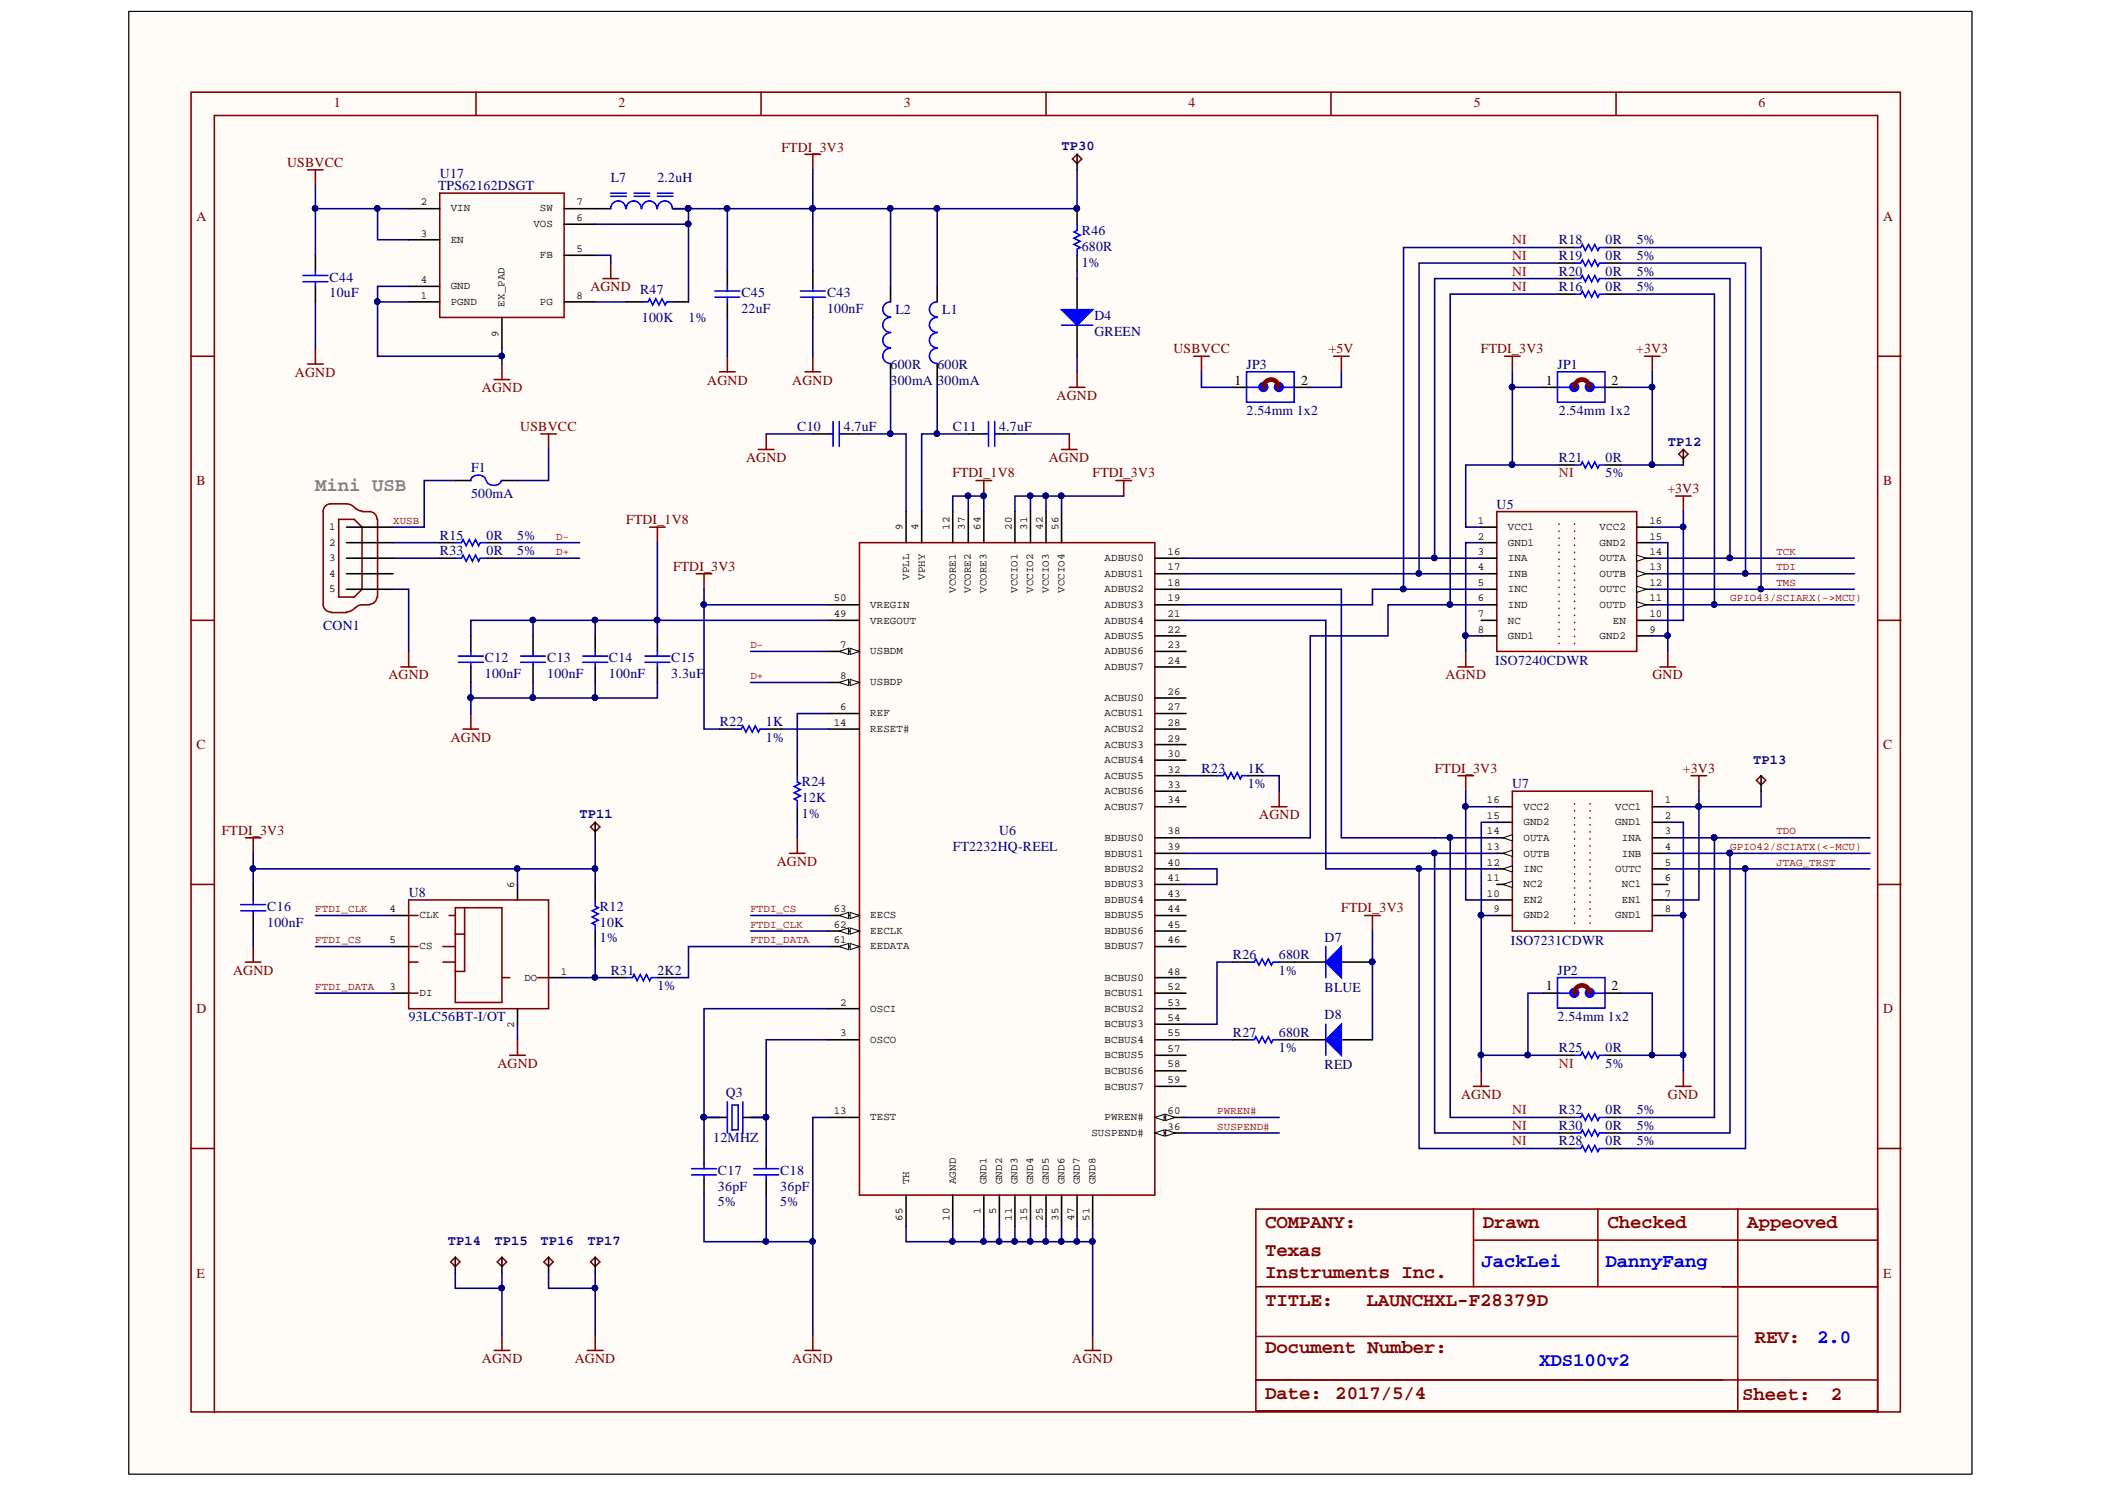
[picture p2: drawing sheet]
<svg xmlns="http://www.w3.org/2000/svg" width="297mm" height="210mm" viewBox="0 0 297 210" stroke-linecap="round" stroke-linejoin="round" font-family="sans-serif">
<defs><g id="words">
<text font-size="2.7" fill="#808080" x="44.5" y="69.2">Mini USB</text>
<g font-size="2.7" fill="#800000">
<text x="178.5" y="173.2">COMPANY:</text>
<text x="209.2" y="173.2">Drawn</text>
<text x="226.8" y="173.2">Checked</text>
<text x="246.5" y="173.2">Appeoved</text>
<text x="178.5" y="177.2">Texas</text>
<text x="178.5" y="184.2">TITLE:</text>
<text x="178.5" y="180.2">Instruments Inc.</text>
<text x="192.8" y="184.2">LAUNCHXL-F28379D</text>
<text x="178.5" y="190.8">Document Number:</text>
<text x="247.6" y="189.4">REV:</text>
<text x="178.5" y="197.4">Date: 2017/5/4</text>
<text x="245.9" y="197.6">Sheet:</text>
<text x="258.4" y="197.6">2</text>
</g>
<g font-size="2.7" fill="#00f">
<text x="209.1" y="178.7">JackLei</text>
<text x="226.6" y="178.7">DannyFang</text>
<text x="256.4" y="189.4">2.0</text>
<text x="217.2" y="192.7">XDS100v2</text>
</g>
<g font-size="1.9" fill="#800000">
<text x="47.1" y="15">1</text>
<text x="87.3" y="15">2</text>
<text x="127.5" y="15">3</text>
<text x="167.7" y="15">4</text>
<text x="208" y="15">5</text>
<text x="248.1" y="15">6</text>
<text x="40.5" y="23.6">USBVCC</text>
<text x="110.3" y="21.4">FTDI_3V3</text>
<text x="27.7" y="31.2">A</text>
<text x="265.7" y="31.2">A</text>
<text x="83.3" y="41.1">AGND R47</text>
<text x="41.6" y="53.1">AGND</text>
<text x="165.6" y="49.8">USBVCC</text>
<text x="187.5" y="49.8">+5V</text>
<text x="209" y="49.8">FTDI_3V3</text>
<text x="230.9" y="49.8">+3V3</text>
<text x="68" y="55.3">AGND</text>
<text x="99.8" y="54.2">AGND</text>
<text x="111.8" y="54.2">AGND</text>
<text x="149.1" y="56.4">AGND</text>
<text x="73.4" y="60.7">USBVCC</text>
<text x="105.3" y="65.1">AGND</text>
<text x="148" y="65.1">AGND</text>
<text x="27.7" y="68.4">B</text>
<text x="134.4" y="67.3">FTDI_1V8</text>
<text x="154.2" y="67.3">FTDI_3V3</text>
<text x="235.3" y="69.5">+3V3</text>
<text x="265.7" y="68.4">B</text>
<text x="88.4" y="73.9">FTDI_1V8</text>
<text x="95" y="80.5">FTDI_3V3</text>
<text x="54.8" y="95.8">AGND</text>
<text x="204" y="95.8">AGND</text>
<text x="233.2" y="95.8">GND</text>
<text x="27.7" y="105.7">C</text>
<text x="63.6" y="104.6">AGND</text>
<text x="265.7" y="105.7">C</text>
<text x="202.5" y="109">FTDI_3V3</text>
<text x="237.5" y="109">+3V3</text>
<text x="31.3" y="117.8">FTDI_3V3</text>
<text x="177.7" y="115.6">AGND</text>
<text x="109.6" y="122.2">AGND</text>
<text x="189.3" y="128.7">FTDI_3V3</text>
<text x="32.9" y="137.5">AGND</text>
<text x="27.7" y="143">D</text>
<text x="265.7" y="143">D</text>
<text x="70.2" y="150.7">AGND</text>
<text x="206.2" y="155">AGND</text>
<text x="235.4" y="155">GND</text>
<text x="27.7" y="180.2">E</text>
<text x="265.7" y="180.2">E</text>
<text x="68" y="192.2">AGND</text>
<text x="81.1" y="192.2">AGND</text>
<text x="111.8" y="192.2">AGND</text>
<text x="151.3" y="192.2">AGND</text>
</g>
<g font-size="1.9" fill="#000080">
<text x="149.8" y="21.2">TP30</text>
<text x="61.8" y="26.8">TPS62162DSGT</text>
<text x="62.1" y="25.1">U17</text>
<text x="86.2" y="25.7">L7</text>
<text x="92.8" y="25.7">2.2uH</text>
<text x="152.7" y="35.4">680R</text>
<text x="152.7" y="33.2">R46</text>
<text x="220" y="34.5">R18</text>
<text x="226.6" y="34.5">0R</text>
<text x="231" y="34.5">5%</text>
<text x="46.5" y="41.9">10uF</text>
<text x="46.5" y="39.7">C44</text>
<text x="104.6" y="41.9">C45</text>
<text x="116.7" y="41.9">C43</text>
<text x="152.7" y="37.6">1%</text>
<text x="220" y="38.9">R20</text>
<text x="220" y="36.7">R19</text>
<text x="220" y="41.1">R16</text>
<text x="226.6" y="38.9">0R</text>
<text x="226.6" y="36.7">0R</text>
<text x="226.6" y="41.1">0R</text>
<text x="231" y="38.9">5%</text>
<text x="231" y="36.7">5%</text>
<text x="231" y="41.1">5%</text>
<text x="90.6" y="45.5">100K</text>
<text x="97.2" y="45.5">1%</text>
<text x="104.6" y="44.1">22uF</text>
<text x="116.7" y="44.1">100nF</text>
<text x="126.4" y="44.4">L2</text>
<text x="132.9" y="44.4">L1</text>
<text x="154.4" y="47.4">GREEN</text>
<text x="154.4" y="45.2">D4</text>
<text x="125.7" y="52">600R</text>
<text x="132.3" y="52">600R</text>
<text x="175.9" y="52">JP3</text>
<text x="219.8" y="52">JP1</text>
<text x="125.7" y="54.2">300mA</text>
<text x="132.3" y="54.2">300mA</text>
<text x="175.9" y="58.6">2.54mm 1x2</text>
<text x="220" y="58.6">2.54mm 1x2</text>
<text x="112.5" y="60.7">C10</text>
<text x="119.1" y="60.7">4.7uF</text>
<text x="134.5" y="60.7">C11</text>
<text x="141" y="60.7">4.7uF</text>
<text x="220" y="65.1">R21</text>
<text x="226.6" y="65.1">0R</text>
<text x="235.4" y="62.9">TP12</text>
<text x="66.5" y="70.3">500mA</text>
<text x="66.5" y="66.6">F1</text>
<text x="211.2" y="71.7">U5</text>
<text x="226.6" y="67.3">5%</text>
<text x="62.1" y="76.1">R15</text>
<text x="68.7" y="76.1">0R</text>
<text x="73" y="76.1">5%</text>
<text x="62.1" y="78.3">R33</text>
<text x="68.7" y="78.3">0R</text>
<text x="73" y="78.3">5%</text>
<text x="45.6" y="88.9">CON1</text>
<text x="68.4" y="95.6">100nF</text>
<text x="68.4" y="93.5">C12</text>
<text x="77.2" y="95.6">100nF</text>
<text x="77.2" y="93.5">C13</text>
<text x="85.9" y="95.6">100nF</text>
<text x="85.9" y="93.5">C14</text>
<text x="94.7" y="95.6">3.3uF</text>
<text x="94.7" y="93.5">C15</text>
<text x="211" y="93.9">ISO7240CDWR</text>
<text x="101.6" y="102.4">R22</text>
<text x="108.1" y="102.4">1K</text>
<text x="108.1" y="104.6">1%</text>
<text x="247.4" y="107.7">TP13</text>
<text x="113.2" y="113.1">12K</text>
<text x="113.2" y="110.9">R24</text>
<text x="169.6" y="109">R23</text>
<text x="176.1" y="109">1K</text>
<text x="176.1" y="111.2">1%</text>
<text x="213.4" y="111.2">U7</text>
<text x="81.8" y="115.4">TP11</text>
<text x="113.2" y="115.3">1%</text>
<text x="134.5" y="120">FT2232HQ-REEL</text>
<text x="141" y="117.8">U6</text>
<text x="37.7" y="130.7">100nF</text>
<text x="37.7" y="128.5">C16</text>
<text x="57.7" y="126.5">U8</text>
<text x="84.7" y="130.7">10K</text>
<text x="84.7" y="128.5">R12</text>
<text x="84.7" y="132.9">1%</text>
<text x="86.2" y="137.5">R31</text>
<text x="92.8" y="137.5">2K2</text>
<text x="174" y="135.3">R26</text>
<text x="180.5" y="135.3">680R</text>
<text x="180.5" y="137.5">1%</text>
<text x="186.9" y="132.9">D7</text>
<text x="213.2" y="133.3">ISO7231CDWR</text>
<text x="219.8" y="137.5">JP2</text>
<text x="92.8" y="139.7">1%</text>
<text x="186.9" y="139.9">BLUE</text>
<text x="186.9" y="143.8">D8</text>
<text x="57.7" y="144.1">93LC56BT-I/OT</text>
<text x="174" y="146.3">R27</text>
<text x="180.5" y="146.3">680R</text>
<text x="180.5" y="148.5">1%</text>
<text x="219.8" y="144.1">2.54mm 1x2</text>
<text x="220" y="148.5">R25</text>
<text x="226.6" y="148.5">0R</text>
<text x="102.4" y="154.8">Q3</text>
<text x="186.9" y="150.8">RED</text>
<text x="226.6" y="150.7">5%</text>
<text x="100.6" y="161.1">12MHZ</text>
<text x="220" y="161.6">R28</text>
<text x="220" y="159.4">R30</text>
<text x="220" y="157.2">R32</text>
<text x="226.6" y="161.6">0R</text>
<text x="226.6" y="159.4">0R</text>
<text x="226.6" y="157.2">0R</text>
<text x="231" y="161.6">5%</text>
<text x="231" y="159.4">5%</text>
<text x="231" y="157.2">5%</text>
<text x="101.3" y="168">36pF</text>
<text x="101.3" y="165.8">C17</text>
<text x="110.1" y="168">36pF</text>
<text x="110.1" y="165.8">C18</text>
<text x="101.3" y="170.1">5%</text>
<text x="110.1" y="170.1">5%</text>
<text x="63.2" y="175.7">TP14</text>
<text x="69.8" y="175.7">TP15</text>
<text x="76.3" y="175.7">TP16</text>
<text x="82.9" y="175.7">TP17</text>
</g>
<g font-size="1.9" fill="#f00">
<text x="213.4" y="34.5">NI</text>
<text x="213.4" y="38.9">NI</text>
<text x="213.4" y="36.7">NI</text>
<text x="213.4" y="41.1">NI</text>
<text x="220" y="67.3">NI</text>
<text x="220" y="150.7">NI</text>
<text x="213.4" y="161.6">NI</text>
<text x="213.4" y="159.4">NI</text>
<text x="213.4" y="157.2">NI</text>
</g>
<g font-size="1.9">
<text x="174.2" y="54.2">1</text>
<text x="183.6" y="54.2">2</text>
<text x="218.1" y="54.2">1</text>
<text x="227.4" y="54.2">2</text>
<text x="218.1" y="139.7">1</text>
<text x="227.4" y="139.7">2</text>
</g>
<g font-size="1.5">
<text x="59.4" y="29">2</text>
<text x="63.6" y="29.8">VIN</text>
<text x="76.2" y="29.8">SW</text>
<text x="81.4" y="29">7</text>
<text x="59.4" y="33.4">3</text>
<text x="63.6" y="34.2">EN</text>
<text x="75.3" y="32">VOS</text>
<text x="81.4" y="35.6">5</text>
<text x="81.4" y="31.2">6</text>
<text x="59.4" y="40">4</text>
<text x="63.6" y="40.8">GND</text>
<text x="76.2" y="36.4">FB</text>
<text x="59.4" y="42.2">1</text>
<text x="63.6" y="43">PGND</text>
<text x="70.4" y="47.5" transform="rotate(-90 70.4 47.5)">9</text>
<text x="71.2" y="43.3" transform="rotate(-90 71.2 43.3)">EX_PAD</text>
<text x="76.2" y="43">PG</text>
<text x="81.4" y="42.2">8</text>
<text x="46.4" y="74.8">1</text>
<text x="46.4" y="77">2</text>
<text x="127.4" y="74.8" transform="rotate(-90 127.4 74.8)">9</text>
<text x="129.6" y="74.8" transform="rotate(-90 129.6 74.8)">4</text>
<text x="134" y="74.8" transform="rotate(-90 134 74.8)">12</text>
<text x="136.2" y="74.8" transform="rotate(-90 136.2 74.8)">37</text>
<text x="138.4" y="74.8" transform="rotate(-90 138.4 74.8)">64</text>
<text x="142.8" y="74.8" transform="rotate(-90 142.8 74.8)">20</text>
<text x="145" y="74.8" transform="rotate(-90 145 74.8)">31</text>
<text x="147.2" y="74.8" transform="rotate(-90 147.2 74.8)">42</text>
<text x="149.4" y="74.8" transform="rotate(-90 149.4 74.8)">56</text>
<text x="208.6" y="73.9">1</text>
<text x="208.6" y="76.1">2</text>
<text x="212.8" y="74.8">VCC1</text>
<text x="212.8" y="77">GND1</text>
<text x="225.7" y="74.8">VCC2</text>
<text x="225.7" y="77">GND2</text>
<text x="232.7" y="73.9">16</text>
<text x="232.7" y="76.1">15</text>
<text x="46.4" y="79.2">3</text>
<text x="46.4" y="81.4">4</text>
<text x="46.4" y="83.6">5</text>
<text x="128.3" y="81.8" transform="rotate(-90 128.3 81.8)">VPLL</text>
<text x="130.5" y="81.8" transform="rotate(-90 130.5 81.8)">VPHY</text>
<text x="134.9" y="83.6" transform="rotate(-90 134.9 83.6)">VCORE1</text>
<text x="137" y="83.6" transform="rotate(-90 137 83.6)">VCORE2</text>
<text x="139.2" y="83.6" transform="rotate(-90 139.2 83.6)">VCORE3</text>
<text x="143.6" y="83.6" transform="rotate(-90 143.6 83.6)">VCCIO1</text>
<text x="145.8" y="83.6" transform="rotate(-90 145.8 83.6)">VCCIO2</text>
<text x="148" y="83.6" transform="rotate(-90 148 83.6)">VCCIO3</text>
<text x="150.2" y="83.6" transform="rotate(-90 150.2 83.6)">VCCIO4</text>
<text x="155.9" y="83.6">ADBUS2</text>
<text x="155.9" y="81.4">ADBUS1</text>
<text x="155.9" y="79.2">ADBUS0</text>
<text x="164.7" y="82.6">18</text>
<text x="164.7" y="80.4">17</text>
<text x="164.7" y="78.2">16</text>
<text x="208.6" y="78.2">3</text>
<text x="208.6" y="80.4">4</text>
<text x="208.6" y="82.6">5</text>
<text x="212.8" y="79.2">INA</text>
<text x="212.8" y="81.4">INB</text>
<text x="212.8" y="83.6">INC</text>
<text x="225.7" y="79.2">OUTA</text>
<text x="225.7" y="81.4">OUTB</text>
<text x="225.7" y="83.6">OUTC</text>
<text x="232.7" y="78.2">14</text>
<text x="232.7" y="80.4">13</text>
<text x="232.7" y="82.6">12</text>
<text x="117.6" y="84.8">50</text>
<text x="117.6" y="87">49</text>
<text x="122.8" y="85.8">VREGIN</text>
<text x="122.8" y="88">VREGOUT</text>
<text x="155.9" y="88">ADBUS4</text>
<text x="155.9" y="85.8">ADBUS3</text>
<text x="164.7" y="89.2">22</text>
<text x="164.7" y="87">21</text>
<text x="164.7" y="84.8">19</text>
<text x="208.6" y="89.2">8</text>
<text x="208.6" y="84.8">6</text>
<text x="208.6" y="87">7</text>
<text x="212.8" y="85.8">IND</text>
<text x="212.8" y="88">NC</text>
<text x="225.7" y="85.8">OUTD</text>
<text x="227.6" y="88">EN</text>
<text x="232.7" y="89.2">9</text>
<text x="232.7" y="87">10</text>
<text x="232.7" y="84.8">11</text>
<text x="118.6" y="91.4">7</text>
<text x="118.6" y="95.8">8</text>
<text x="122.8" y="92.3">USBDM</text>
<text x="155.9" y="94.5">ADBUS7</text>
<text x="155.9" y="92.3">ADBUS6</text>
<text x="155.9" y="90.1">ADBUS5</text>
<text x="164.7" y="93.6">24</text>
<text x="164.7" y="91.4">23</text>
<text x="212.8" y="90.1">GND1</text>
<text x="225.7" y="90.1">GND2</text>
<text x="118.6" y="100.2">6</text>
<text x="122.8" y="96.7">USBDP</text>
<text x="122.8" y="101.1">REF</text>
<text x="155.9" y="101.1">ACBUS1</text>
<text x="155.9" y="98.9">ACBUS0</text>
<text x="164.7" y="100.2">27</text>
<text x="164.7" y="98">26</text>
<text x="117.6" y="102.4">14</text>
<text x="122.8" y="103.3">RESET#</text>
<text x="155.9" y="105.4">ACBUS3</text>
<text x="155.9" y="103.3">ACBUS2</text>
<text x="155.9" y="107.6">ACBUS4</text>
<text x="164.7" y="104.6">29</text>
<text x="164.7" y="102.4">28</text>
<text x="164.7" y="106.8">30</text>
<text x="155.9" y="109.8">ACBUS5</text>
<text x="155.9" y="112">ACBUS6</text>
<text x="164.7" y="109">32</text>
<text x="164.7" y="111.1">33</text>
<text x="164.7" y="113.3">34</text>
<text x="209.8" y="113.3">16</text>
<text x="234.9" y="113.3">1</text>
<text x="155.9" y="118.6">BDBUS0</text>
<text x="155.9" y="114.2">ACBUS7</text>
<text x="164.7" y="119.9">39</text>
<text x="164.7" y="117.7">38</text>
<text x="209.8" y="115.5">15</text>
<text x="209.8" y="117.7">14</text>
<text x="209.8" y="119.9">13</text>
<text x="215" y="114.2">VCC2</text>
<text x="215" y="116.4">GND2</text>
<text x="215" y="118.6">OUTA</text>
<text x="227.9" y="114.2">VCC1</text>
<text x="227.9" y="116.4">GND1</text>
<text x="228.9" y="118.6">INA</text>
<text x="234.9" y="115.5">2</text>
<text x="234.9" y="117.7">3</text>
<text x="234.9" y="119.9">4</text>
<text x="72.6" y="125.2" transform="rotate(-90 72.6 125.2)">6</text>
<text x="155.9" y="125.1">BDBUS3</text>
<text x="155.9" y="122.9">BDBUS2</text>
<text x="155.9" y="120.8">BDBUS1</text>
<text x="164.7" y="124.3">41</text>
<text x="164.7" y="122.1">40</text>
<text x="209.8" y="122.1">12</text>
<text x="209.8" y="124.3">11</text>
<text x="215" y="120.8">OUTB</text>
<text x="215" y="122.9">INC</text>
<text x="215" y="125.1">NC2</text>
<text x="227.9" y="122.9">OUTC</text>
<text x="228.9" y="120.8">INB</text>
<text x="228.9" y="125.1">NC1</text>
<text x="234.9" y="122.1">5</text>
<text x="234.9" y="124.3">6</text>
<text x="55" y="128.7">4</text>
<text x="59.2" y="129.5">CLK</text>
<text x="117.6" y="128.7">63</text>
<text x="117.6" y="130.9">62</text>
<text x="122.8" y="129.5">EECS</text>
<text x="122.8" y="131.7">EECLK</text>
<text x="155.9" y="131.7">BDBUS6</text>
<text x="155.9" y="129.5">BDBUS5</text>
<text x="155.9" y="127.3">BDBUS4</text>
<text x="164.7" y="130.9">45</text>
<text x="164.7" y="128.7">44</text>
<text x="164.7" y="126.5">43</text>
<text x="209.8" y="126.5">10</text>
<text x="210.8" y="128.7">9</text>
<text x="215" y="129.5">GND2</text>
<text x="215" y="127.3">EN2</text>
<text x="227.9" y="129.5">GND1</text>
<text x="228.9" y="127.3">EN1</text>
<text x="234.9" y="128.7">8</text>
<text x="234.9" y="126.5">7</text>
<text x="55" y="133.1">5</text>
<text x="59.2" y="133.9">CS</text>
<text x="79.2" y="137.5">1</text>
<text x="117.6" y="133.1">61</text>
<text x="122.8" y="133.9">EEDATA</text>
<text x="155.9" y="133.9">BDBUS7</text>
<text x="164.7" y="137.5">48</text>
<text x="164.7" y="133.1">46</text>
<text x="55" y="139.7">3</text>
<text x="59.2" y="140.5">DI</text>
<text x="74" y="138.3">DO</text>
<text x="118.6" y="141.9">2</text>
<text x="122.8" y="142.7">OSCI</text>
<text x="155.9" y="142.7">BCBUS2</text>
<text x="155.9" y="140.5">BCBUS1</text>
<text x="155.9" y="138.3">BCBUS0</text>
<text x="164.7" y="144">54</text>
<text x="164.7" y="141.9">53</text>
<text x="164.7" y="139.7">52</text>
<text x="72.6" y="145" transform="rotate(-90 72.6 145)">2</text>
<text x="118.6" y="146.2">3</text>
<text x="122.8" y="147.1">OSCO</text>
<text x="155.9" y="144.9">BCBUS3</text>
<text x="155.9" y="147.1">BCBUS4</text>
<text x="155.9" y="149.3">BCBUS5</text>
<text x="164.7" y="146.2">55</text>
<text x="164.7" y="148.4">57</text>
<text x="155.9" y="151.5">BCBUS6</text>
<text x="155.9" y="153.7">BCBUS7</text>
<text x="164.7" y="150.6">58</text>
<text x="164.7" y="152.8">59</text>
<text x="117.6" y="157.2">13</text>
<text x="122.8" y="158">TEST</text>
<text x="154" y="160.2">SUSPEND#</text>
<text x="155.9" y="158">PWREN#</text>
<text x="164.7" y="157.2">60</text>
<text x="164.7" y="159.4">36</text>
<text x="128.3" y="167" transform="rotate(-90 128.3 167)">TH</text>
<text x="134.9" y="167" transform="rotate(-90 134.9 167)">AGND</text>
<text x="139.2" y="167" transform="rotate(-90 139.2 167)">GND1</text>
<text x="141.4" y="167" transform="rotate(-90 141.4 167)">GND2</text>
<text x="143.6" y="167" transform="rotate(-90 143.6 167)">GND3</text>
<text x="145.8" y="167" transform="rotate(-90 145.8 167)">GND4</text>
<text x="148" y="167" transform="rotate(-90 148 167)">GND5</text>
<text x="150.2" y="167" transform="rotate(-90 150.2 167)">GND6</text>
<text x="152.4" y="167" transform="rotate(-90 152.4 167)">GND7</text>
<text x="154.6" y="167" transform="rotate(-90 154.6 167)">GND8</text>
<text x="127.4" y="172.2" transform="rotate(-90 127.4 172.2)">65</text>
<text x="134" y="172.2" transform="rotate(-90 134 172.2)">10</text>
<text x="138.4" y="171.3" transform="rotate(-90 138.4 171.3)">1</text>
<text x="140.6" y="171.3" transform="rotate(-90 140.6 171.3)">5</text>
<text x="142.8" y="172.2" transform="rotate(-90 142.8 172.2)">11</text>
<text x="145" y="172.2" transform="rotate(-90 145 172.2)">15</text>
<text x="147.2" y="172.2" transform="rotate(-90 147.2 172.2)">25</text>
<text x="149.4" y="172.2" transform="rotate(-90 149.4 172.2)">35</text>
<text x="151.6" y="172.2" transform="rotate(-90 151.6 172.2)">47</text>
<text x="153.8" y="172.2" transform="rotate(-90 153.8 172.2)">51</text>
</g>
<g font-size="1.5" fill="#800000">
<text x="55.5" y="73.9">XUSB</text>
<text x="78.5" y="76.1">D-</text>
<text x="78.5" y="78.2">D+</text>
<text x="250.7" y="78.2">TCK</text>
<text x="250.7" y="80.4">TDI</text>
<text x="250.7" y="82.6">TMS</text>
<text x="244.2" y="84.8">GPIO43/SCIARX(-&gt;MCU)</text>
<text x="105.9" y="91.4">D-</text>
<text x="105.9" y="95.8">D+</text>
<text x="244.2" y="119.9">GPIO42/SCIATX(&lt;-MCU)</text>
<text x="250.7" y="117.7">TDO</text>
<text x="250.7" y="122.1">JTAG_TRST</text>
<text x="44.5" y="128.7">FTDI_CLK</text>
<text x="105.9" y="128.7">FTDI_CS</text>
<text x="105.9" y="130.9">FTDI_CLK</text>
<text x="44.5" y="133.1">FTDI_CS</text>
<text x="105.9" y="133.1">FTDI_DATA</text>
<text x="44.5" y="139.7">FTDI_DATA</text>
<text x="171.8" y="157.2">PWREN#</text>
<text x="171.8" y="159.4">SUSPEND#</text>
</g>
</g></defs>
<path d="M18.2 1.6h260.1v206.3h-260.1z" fill="#fffcf8" stroke="#000" stroke-width=".14"/>
<g fill="none" stroke="#800000" stroke-width=".22">
<path d="M27 13h241.2v186.2h-241.2zM67.2 13v3.3M107.4 13v3.3M147.6 13v3.3M187.8 13v3.3M228 13v3.3M27 50.3h3.2M265 50.3h3.2M121.3 76.6h41.7v92h-41.7zM27 87.5h3.2M265 87.5h3.2M27 124.8h3.2"/>
<path d="M57.7 127h19.7v15.3h-19.7zM57.7 135.7h1.3M57.7 129.1h1.3M57.7 133.5h1.3M62.5 135.7h1.7M62.5 133.5h1.7M63.4 129.1h.8M64.2 128h6.6v13.4h-6.6zM64.2 131.8h1.4M65.6 128v9h-1.4M70.8 137.9h1.1M75.9 137.9h1.5"/>
<path d="M265 124.8h3.2M57.7 140.1h1.3M27 162h3.2M207.9 170.6v10.9M207.9 174.9h57.1M225.5 170.6v10.9M245.2 170.6v10.9M265 162h3.2M265 170.6h-87.8v28.4h87.8M30.2 199.3v-183h234.8v183M177.2 194.7h87.8M177.2 181.5h87.8"/>
<path d="M245.2 194.4v4.4"/>
</g>
<path d="M116.9 85.3h4.4M116.9 91.9h4.4M35.7 124.8v2.2M35.7 129.1v2.2M55.5 129.1h2.2M55.5 133.5h2.2M73 124.8v2.2M77.4 137.9h2.2M86.2 137.9h2.2M92.8 137.9h2.2M55.5 140.1h2.2M73 142.3v2.2" fill="none" stroke="#000" stroke-width=".22"/>
<path d="M34 127.6h3.5M34 128.5h3.5M35.7 127v.6M35.7 128.5v.6M88.4 137.9h.9l.2-.4 .4 .8 .5-.8 .4 .8 .4-.8 .5 .8 .2-.4h.9" fill="none" stroke="#00f" stroke-width=".22"/>
<path d="M120 91.5l1.3 .4-1.3 .4z" fill="#fffcf8"/>
<path d="M120 91.5l1.3 .4-1.3 .4z" fill="none" stroke="#000" stroke-width=".14"/>
<path d="M118.4 91.9l1.3-.4v.8z" fill="#fffcf8"/>
<path d="M118.4 91.9l1.3-.4v.8z" fill="none" stroke="#000" stroke-width=".14"/>
<path d="M116.9 96.3h4.4" fill="none" stroke="#000" stroke-width=".22"/>
<path d="M120 95.8l1.3 .5-1.3 .4z" fill="#fffcf8"/>
<path d="M120 95.8l1.3 .5-1.3 .4z" fill="none" stroke="#000" stroke-width=".14"/>
<path d="M118.4 96.3l1.3-.5v.9z" fill="#fffcf8"/>
<path d="M118.4 96.3l1.3-.5v.9z" fill="none" stroke="#000" stroke-width=".14"/>
<path d="M116.9 100.7h4.4M116.9 102.8h4.4M116.9 129.1h4.4M116.9 142.3h4.4M116.9 146.7h4.4" fill="none" stroke="#000" stroke-width=".22"/>
<path d="M120 128.7l1.3 .4-1.3 .5z" fill="#fffcf8"/>
<path d="M120 128.7l1.3 .4-1.3 .5z" fill="none" stroke="#000" stroke-width=".14"/>
<path d="M118.4 129.1l1.3-.4v.9z" fill="#fffcf8"/>
<path d="M118.4 129.1l1.3-.4v.9z" fill="none" stroke="#000" stroke-width=".14"/>
<path d="M116.9 131.3h4.4" fill="none" stroke="#000" stroke-width=".22"/>
<path d="M120 130.9l1.3 .4-1.3 .5z" fill="#fffcf8"/>
<path d="M120 130.9l1.3 .4-1.3 .5z" fill="none" stroke="#000" stroke-width=".14"/>
<path d="M118.4 131.3l1.3-.4v.9z" fill="#fffcf8"/>
<path d="M118.4 131.3l1.3-.4v.9z" fill="none" stroke="#000" stroke-width=".14"/>
<path d="M116.9 133.5h4.4" fill="none" stroke="#000" stroke-width=".22"/>
<path d="M120 133.1l1.3 .4-1.3 .5z" fill="#fffcf8"/>
<path d="M120 133.1l1.3 .4-1.3 .5z" fill="none" stroke="#000" stroke-width=".14"/>
<path d="M118.4 133.5l1.3-.4v.9z" fill="#fffcf8"/>
<path d="M118.4 133.5l1.3-.4v.9z" fill="none" stroke="#000" stroke-width=".14"/>
<path d="M116.9 157.6h4.4M163 157.6h4.3M134.4 168.6v4.4M138.8 168.6v4.4M141 168.6v4.4M143.2 168.6v4.4M145.4 168.6v4.4" fill="none" stroke="#000" stroke-width=".22"/>
<path d="M163 157.6l1.3-.4v.9z" fill="#fffcf8"/>
<path d="M163 157.6l1.3-.4v.9z" fill="none" stroke="#000" stroke-width=".14"/>
<path d="M164.5 157.2l1.3 .4-1.3 .5z" fill="#fffcf8"/>
<path d="M164.5 157.2l1.3 .4-1.3 .5z" fill="none" stroke="#000" stroke-width=".14"/>
<path d="M163 159.8h4.3" fill="none" stroke="#000" stroke-width=".22"/>
<path d="M163 159.8l1.3-.4v.9z" fill="#fffcf8"/>
<path d="M163 159.8l1.3-.4v.9z" fill="none" stroke="#000" stroke-width=".14"/>
<path d="M164.5 159.4l1.3 .4-1.3 .5z" fill="#fffcf8"/>
<path d="M164.5 159.4l1.3 .4-1.3 .5z" fill="none" stroke="#000" stroke-width=".14"/>
<g fill="none" stroke="#000" stroke-width=".22">
<path d="M127.9 72.2v4.4M130.1 72.2v4.4M134.4 72.2v4.4M136.6 72.2v4.4M138.8 72.2v4.4M143.2 72.2v4.4M145.4 72.2v4.4M147.6 72.2v4.4M149.8 72.2v4.4M163 78.7h4.3M66.4 89.7v2.2M66.4 94.1v2.2"/>
<path d="M75.2 89.7v2.2M75.2 94.1v2.2M84 89.7v2.2M84 94.1v2.2M116.9 87.5h4.4M163 98.5h4.3M163 94.1h4.3M163 91.9h4.3M163 89.7h4.3M163 87.5h4.3M163 85.3h4.3M163 83.1h4.3"/>
<path d="M163 80.9h4.3M101.5 102.8h2.2M108.1 102.8h2.2M112.5 107.2v2.2M112.5 113.8v2.2M163 118.2h4.3M163 105h4.3M163 102.8h4.3M163 100.7h4.3M163 107.2h4.3M163 109.4h4.3M163 111.6h4.3"/>
<path d="M163 113.8h4.3M211.2 118.2h2.2M211.2 113.8h2.2M211.2 116h2.2M233.2 118.2h2.1M233.2 113.8h2.1M233.2 116h2.1M163 137.9h4.3M163 133.5h4.3M163 131.3h4.3M163 129.1h4.3M163 127h4.3"/>
<path d="M163 124.8h4.3M163 122.6h4.3M163 120.4h4.3M211.2 129.1h2.2M211.2 127h2.2M233.2 129.1h2.1M233.2 127h2.1M233.2 124.8h2.1M233.2 122.6h2.1M233.2 120.4h2.1M163 144.5h4.3M163 142.3h4.3"/>
<path d="M163 140.1h4.3M163 146.7h4.3M163 148.9h4.3M163 151.1h4.3M163 153.2h4.3M127.9 168.6v4.4M147.6 168.6v4.4M149.8 168.6v4.4M152 168.6v4.4M154.2 168.6v4.4"/>
</g>
<g fill="none" stroke="#00f" stroke-width=".22">
<path d="M64.7 92.5h3.5M64.7 93.4h3.5M66.4 91.9v.6M66.4 93.4v.7M73.5 92.5h3.5M73.5 93.4h3.5M75.2 91.9v.6M75.2 93.4v.7M82.2 92.5h3.5M82.2 93.4h3.5M84 91.9v.6M84 93.4v.7"/>
<path d="M103.7 102.8h.9l.2-.4 .5 .9 .4-.9 .4 .9 .5-.9 .4 .9 .2-.5h.9M112.5 109.4v.9l.4 .2-.8 .5 .8 .4-.8 .4 .8 .5-.8 .4 .4 .2v.9"/>
</g>
<path d="M213.4 111.6h19.8v19.7h-19.8z" fill="none" stroke="#800000" stroke-width=".22"/>
<path d="M222.2 130.2v-17.5M224.4 130.2v-17.5" fill="none" stroke="#800000" stroke-width=".22" stroke-dasharray="0 .9"/>
<path d="M212.1 118.2l1.3-.5v.9z" fill="#fffcf8"/>
<path d="M212.1 118.2l1.3-.5v.9z" fill="none" stroke="#000" stroke-width=".14"/>
<path d="M211.2 120.4h2.2" fill="none" stroke="#000" stroke-width=".22"/>
<path d="M212.1 120.4l1.3-.5v.9z" fill="#fffcf8"/>
<path d="M212.1 120.4l1.3-.5v.9z" fill="none" stroke="#000" stroke-width=".14"/>
<path d="M211.2 122.6h2.2" fill="none" stroke="#000" stroke-width=".22"/>
<path d="M212.1 122.6l1.3-.5v.9z" fill="#fffcf8"/>
<path d="M212.1 122.6l1.3-.5v.9z" fill="none" stroke="#000" stroke-width=".14"/>
<path d="M211.2 124.8h2.2" fill="none" stroke="#000" stroke-width=".22"/>
<path d="M212.1 124.8l1.3-.5v.9z" fill="#fffcf8"/>
<path d="M212.1 124.8l1.3-.5v.9z" fill="none" stroke="#000" stroke-width=".14"/>
<path d="M211.2 72.2h19.8v19.7h-19.8z" fill="none" stroke="#800000" stroke-width=".22"/>
<path d="M220 90.8v-17.5M222.2 90.8v-17.5" fill="none" stroke="#800000" stroke-width=".22" stroke-dasharray="0 .9"/>
<g fill="none" stroke="#000" stroke-width=".22">
<path d="M209 74.4h2.2M209 76.6h2.2M209 78.7h2.2M231 74.4h2.2M231 76.6h2.2M231 78.7h2.2M209 89.7h2.2M209 80.9h2.2M209 83.1h2.2M209 85.3h2.2M209 87.5h2.2M231 89.7h2.2"/>
<path d="M231 87.5h2.2"/>
</g>
<path d="M231 78.3l1.3 .4-1.3 .5z" fill="#fffcf8"/>
<path d="M231 78.3l1.3 .4-1.3 .5z" fill="none" stroke="#000" stroke-width=".14"/>
<path d="M231 80.9h2.2" fill="none" stroke="#000" stroke-width=".22"/>
<path d="M231 80.5l1.3 .4-1.3 .5z" fill="#fffcf8"/>
<path d="M231 80.5l1.3 .4-1.3 .5z" fill="none" stroke="#000" stroke-width=".14"/>
<path d="M231 83.1h2.2" fill="none" stroke="#000" stroke-width=".22"/>
<path d="M231 82.7l1.3 .4-1.3 .5z" fill="#fffcf8"/>
<path d="M231 82.7l1.3 .4-1.3 .5z" fill="none" stroke="#000" stroke-width=".14"/>
<path d="M231 85.3h2.2" fill="none" stroke="#000" stroke-width=".22"/>
<path d="M231 84.9l1.3 .4-1.3 .5z" fill="#fffcf8"/>
<path d="M231 84.9l1.3 .4-1.3 .5z" fill="none" stroke="#000" stroke-width=".14"/>
<path d="M169.5 109.4h2.2M176.1 109.4h2.2M182.7 135.7h4.4M189.3 135.7h4.4" fill="none" stroke="#000" stroke-width=".22"/>
<path d="M171.7 109.4h.9l.2-.4 .5 .9 .4-.9 .4 .9 .5-.9 .4 .9 .2-.5h.9" fill="none" stroke="#00f" stroke-width=".22"/>
<circle cx="193.6" cy="135.7" r=".39" fill="#000080" stroke="#000080" stroke-width=".14"/>
<path d="M187.1 135.7l2.2-2.2v4.4z" fill="#00f"/>
<path d="M187.1 135.7l2.2-2.2v4.4zM187.1 133.5v4.4" fill="none" stroke="#00f" stroke-width=".22"/>
<circle cx="193.6" cy="135.7" r=".39" fill="#000080" stroke="#000080" stroke-width=".14"/>
<path d="M182.7 146.7h4.4M189.3 146.7h4.4" fill="none" stroke="#000" stroke-width=".22"/>
<path d="M187.1 146.7l2.2-2.2v4.4z" fill="#00f"/>
<g fill="none" stroke="#00f" stroke-width=".22">
<path d="M222.2 39.3h.9l.2-.4 .4 .8 .5-.8 .4 .8 .4-.8 .5 .8 .2-.4h.9M222.2 37.1h.9l.2-.4 .4 .8 .5-.8 .4 .8 .4-.8 .5 .8 .2-.4h.9M222.2 34.9h.9l.2-.4 .4 .9 .5-.9 .4 .9 .4-.9 .5 .9 .2-.5h.9M112.9 41.1h3.6M112.9 41.9h3.6M114.7 40.4v.7M114.7 41.9v.7M117.6 59.5v3.5M118.4 59.5v3.5M125.7 44.8a1.05 1.05 0 0 0-1.1 1 1.05 1.05 0 0 0 1.1 1.1M125.7 42.6a1.05 1.05 0 0 0-1.1 1 1.05 1.05 0 0 0 1.1 1.1M125.7 49.1a1.06 1.06 0 0 0-1.1 1.1 1.06 1.06 0 0 0 1.1 1.1"/>
<path d="M125.7 46.9a1.06 1.06 0 0 0-1.1 1.1 1.06 1.06 0 0 0 1.1 1.1M132.2 44.8a1.05 1.05 0 0 0-1 1 1.05 1.05 0 0 0 1 1.1M132.2 42.6a1.05 1.05 0 0 0-1 1 1.05 1.05 0 0 0 1 1.1M132.2 49.1a1.06 1.06 0 0 0-1 1.1 1.06 1.06 0 0 0 1 1.1M132.2 46.9a1.06 1.06 0 0 0-1 1.1 1.06 1.06 0 0 0 1 1.1M139.5 59.5v3.5M140.4 59.5v3.5M219.8 52.4h6.7v4.3h-6.7zM220 54.6h1.5M222.2 41.5h.9l.2-.4 .4 .8 .5-.8 .4 .8 .4-.8 .5 .8 .2-.4h.9M225 54.6h1.6M64.2 76.6h.9l.2-.5 .5 .9 .4-.9 .5 .9 .4-.9 .4 .9 .3-.4h.8"/>
<path d="M64.2 78.7h.9l.2-.4 .5 .9 .4-.9 .5 .9 .4-.9 .4 .9 .3-.5h.8M116.9 61.2h.7M118.4 61.2h.7M138.8 61.2h.7M140.4 61.2h.6M222.2 65.6h.9l.2-.4 .4 .8 .5-.8 .4 .8 .4-.8 .5 .8 .2-.4h.9M176.1 135.7h.9l.2-.4 .5 .9 .4-.9 .4 .9 .5-.9 .4 .9 .2-.5h.9M219.8 137.9h6.7v4.3h-6.7zM102.6 155.4v4.4M103.3 155.9h.9v3.5h-.9zM104.8 155.4v4.4M176.1 146.7h.9l.2-.5 .5 .9 .4-.9 .4 .9 .5-.9 .4 .9 .2-.4h.9"/>
<path d="M187.1 146.7l2.2-2.2v4.4zM187.1 144.5v4.4M220 140.1h1.5M222.2 159.8h.9l.2-.4 .4 .9 .5-.9 .4 .9 .4-.9 .5 .9 .2-.5h.9M222.2 157.6h.9l.2-.4 .4 .9 .5-.9 .4 .9 .4-.9 .5 .9 .2-.5h.9M222.2 148.9h.9l.2-.5 .4 .9 .5-.9 .4 .9 .4-.9 .5 .9 .2-.4h.9M225 140.1h1.6M97.6 164.9h3.5M97.6 165.7h3.5M99.3 164.2v.7M99.3 165.7v.7M106.4 164.9h3.5"/>
<path d="M106.4 165.7h3.5M108.1 164.2v.7M108.1 165.7v.7M222.2 162h.9l.2-.4 .4 .8 .5-.8 .4 .8 .4-.8 .5 .8 .2-.4h.9"/>
</g>
<g fill="none" stroke="#000" stroke-width=".22">
<path d="M114.7 38.2v2.2M152 39.3v4.4M220 39.3h2.2M220 37.1h2.2M220 34.9h2.2M226.6 39.3h2.2M226.6 37.1h2.2M226.6 34.9h2.2M114.7 42.6v2.2M125.7 40.4v2.2M125.7 51.4v2.1M132.2 40.4v2.2"/>
<path d="M132.2 51.4v2.1M152 45.9v4.4M217.8 54.6h2.2M220 41.5h2.2M226.6 41.5h2.2M226.6 54.6h2.2M62.1 76.6h2.1M62.1 78.7h2.1M68.6 76.6h2.2M68.6 78.7h2.2M114.7 61.2h2.2M119.1 61.2h2.2"/>
<path d="M136.6 61.2h2.2M141 61.2h2.2M220 65.6h2.2M226.6 65.6h2.2M237.5 63.4v2.2M84 116v2.2M248.5 109.4v2.2M173.9 135.7h2.2M180.5 135.7h2.2M99.3 157.6h3.3M104.8 157.6h3.3M173.9 146.7h2.2"/>
<path d="M180.5 146.7h2.2M217.8 140.1h2.2M220 157.6h2.2M220 159.8h2.2M220 148.9h2.2M226.6 157.6h2.2M226.6 159.8h2.2M226.6 148.9h2.2M226.6 140.1h2.2M64.2 177.3v2.2M70.8 177.3v2.2M77.4 177.3v2.2"/>
<path d="M84 177.3v2.2M99.3 162v2.2M99.3 166.4v2.2M108.1 162v2.2M108.1 166.4v2.2M220 162h2.2M226.6 162h2.2"/>
</g>
<g fill="#000080" stroke="#000080" stroke-width=".14">
<circle cx="99.3" cy="157.6" r=".39"/>
<circle cx="108.1" cy="157.6" r=".39"/>
</g>
<g fill="#00f" stroke="#00f" stroke-width=".22">
<circle cx="222.1" cy="54.6" r=".61"/>
<circle cx="224.3" cy="54.6" r=".61"/>
<circle cx="222.1" cy="140.1" r=".61"/>
<circle cx="224.3" cy="140.1" r=".61"/>
</g>
<path d="M236.9 64.1l.6-.7 .7 .7-.7 .6zM83.3 116.7l.7-.7 .6 .7-.6 .6zM247.8 110.1l.7-.7 .7 .7-.7 .6zM63.6 178l.6-.7 .7 .7-.7 .7zM70.2 178l.6-.7 .7 .7-.7 .7zM76.8 178l.6-.7 .7 .7-.7 .7zM83.3 178l.7-.7 .6 .7-.6 .7z" fill="none" stroke="#800000" stroke-width=".22"/>
<path d="M149.8 43.7h4.4l-2.2 2.2z" fill="#00f"/>
<g fill="none" stroke="#00f" stroke-width=".22">
<path d="M42.8 39.7h3.5M42.8 38.9h3.5M44.5 38.2v.7M44.5 39.7v.7M86.2 27.2h2.2M86.2 27.7h2.2M88.3 29.4a1.05 1.05 0 0 0-1.1-1.1 1.05 1.05 0 0 0-1 1.1M89.5 27.2h2.2M89.5 27.7h2.2M90.5 29.4a1.05 1.05 0 0 0-1.1-1.1 1.05 1.05 0 0 0-1 1.1M92.7 29.4a1.05 1.05 0 0 0-1.1-1.1 1.05 1.05 0 0 0-1 1.1M92.8 27.2h2.2"/>
<path d="M92.8 27.7h2.2M94.9 29.4a1.05 1.05 0 0 0-1.1-1.1 1.05 1.05 0 0 0-1 1.1M152 31.6v.9l-.4 .2 .8 .5-.8 .4 .8 .4-.8 .5 .8 .4-.4 .2v.9M90.6 42.6h.8l.3-.5 .4 .9 .4-.9 .5 .9 .4-.9 .5 .9 .2-.4h.9M100.9 41.1h3.5M100.9 41.9h3.5M102.6 40.4v.7M102.6 41.9v.7M149.8 43.7h4.4l-2.2 2.2zM149.8 45.9h4.4M175.9 52.4h6.7v4.3h-6.7zM176.1 54.6h1.6"/>
<path d="M181.2 54.6h1.5M68.5 67.7a1.1 1.1 0 0 0-1-.7 1.1 1.1 0 0 0-1.1 .8M70.7 67.8a1.15 1.15 0 0 1-1 .7 1.15 1.15 0 0 1-1.1-.7M91 92.5h3.5M91 93.4h3.5M92.8 91.9v.6M92.8 93.4v.7M84 127v.8l.4 .2-.8 .5 .8 .4-.8 .5 .8 .4-.8 .4 .4 .3v.8"/>
</g>
<g fill="none" stroke="#000" stroke-width=".22">
<path d="M44.5 36v2.2M57.7 33.8h4.4M57.7 29.4h4.4M79.6 36h4.4M79.6 29.4h6.6M79.6 31.6h4.4M95 29.4h2.2M102.6 38.2v2.2M152 21.8v2.2M152 29.4v2.2M152 36v2.2M44.5 40.4v2.2"/>
<path d="M57.7 40.4h4.4M57.7 42.6h4.4M70.8 44.8v4.4M79.6 42.6h4.4M88.4 42.6h2.2M95 42.6h2.2M102.6 42.6v2.2M173.9 54.6h2.2M182.7 54.6h2.2M48.9 74.4h6.6M48.9 76.6h6.6M48.9 78.7h6.6"/>
<path d="M64.2 67.8h2.2M70.8 67.8h2.2M48.9 80.9h6.6M48.9 83.1h6.6M92.8 89.7v2.2M92.8 94.1v2.2M84 124.8v2.2M84 131.3v2.2"/>
</g>
<g fill="#000080" stroke="#000080" stroke-width=".14">
<circle cx="151.9" cy="29.4" r=".39"/>
<circle cx="97.1" cy="29.4" r=".39"/>
<circle cx="244.1" cy="120.3" r=".39"/>
<circle cx="44.5" cy="29.4" r=".39"/>
<circle cx="53.2" cy="29.4" r=".39"/>
<circle cx="99.3" cy="85.3" r=".39"/>
<circle cx="149.8" cy="69.9" r=".39"/>
<circle cx="147.6" cy="69.9" r=".39"/>
<circle cx="145.4" cy="69.9" r=".39"/>
<circle cx="73" cy="122.5" r=".39"/>
<circle cx="35.7" cy="122.5" r=".39"/>
<circle cx="83.9" cy="122.5" r=".39"/>
<circle cx="138.8" cy="69.9" r=".39"/>
<circle cx="136.6" cy="69.9" r=".39"/>
<circle cx="53.2" cy="42.5" r=".39"/>
<circle cx="97.1" cy="31.6" r=".39"/>
<circle cx="114.7" cy="29.4" r=".39"/>
<circle cx="102.6" cy="29.4" r=".39"/>
<circle cx="125.6" cy="29.4" r=".39"/>
<circle cx="132.2" cy="29.4" r=".39"/>
<circle cx="125.6" cy="61.2" r=".39"/>
<circle cx="132.2" cy="61.2" r=".39"/>
<circle cx="83.9" cy="137.9" r=".39"/>
<circle cx="99.3" cy="157.6" r=".39"/>
<circle cx="114.7" cy="175.1" r=".39"/>
<circle cx="108.1" cy="175.1" r=".39"/>
<circle cx="70.8" cy="181.7" r=".39"/>
<circle cx="83.9" cy="181.7" r=".39"/>
<circle cx="108.1" cy="157.6" r=".39"/>
<circle cx="154.1" cy="175.1" r=".39"/>
<circle cx="134.4" cy="175.1" r=".39"/>
<circle cx="138.8" cy="175.1" r=".39"/>
<circle cx="141" cy="175.1" r=".39"/>
<circle cx="143.2" cy="175.1" r=".39"/>
<circle cx="145.4" cy="175.1" r=".39"/>
<circle cx="147.6" cy="175.1" r=".39"/>
<circle cx="149.8" cy="175.1" r=".39"/>
<circle cx="151.9" cy="175.1" r=".39"/>
<circle cx="246.3" cy="122.5" r=".39"/>
<circle cx="239.7" cy="113.8" r=".39"/>
<circle cx="206.8" cy="113.8" r=".39"/>
<circle cx="244.1" cy="78.7" r=".39"/>
<circle cx="246.3" cy="80.9" r=".39"/>
<circle cx="248.5" cy="83.1" r=".39"/>
<circle cx="241.9" cy="85.3" r=".39"/>
<circle cx="237.5" cy="74.3" r=".39"/>
<circle cx="235.3" cy="89.7" r=".39"/>
<circle cx="206.8" cy="89.7" r=".39"/>
<circle cx="202.4" cy="78.7" r=".39"/>
<circle cx="200.2" cy="80.9" r=".39"/>
<circle cx="202.4" cy="120.3" r=".39"/>
<circle cx="241.9" cy="118.1" r=".39"/>
<circle cx="200.2" cy="122.5" r=".39"/>
<circle cx="204.6" cy="85.3" r=".39"/>
<circle cx="204.6" cy="118.1" r=".39"/>
<circle cx="198" cy="83.1" r=".39"/>
<circle cx="233.1" cy="54.6" r=".39"/>
<circle cx="92.7" cy="87.5" r=".39"/>
<circle cx="83.9" cy="87.5" r=".39"/>
<circle cx="75.2" cy="87.5" r=".39"/>
<circle cx="66.4" cy="98.4" r=".4"/>
<circle cx="83.9" cy="98.4" r=".4"/>
<circle cx="75.2" cy="98.4" r=".4"/>
<circle cx="193.6" cy="135.7" r=".39"/>
<circle cx="70.8" cy="50.2" r=".39"/>
<circle cx="213.4" cy="54.6" r=".39"/>
<circle cx="213.4" cy="65.5" r=".4"/>
<circle cx="233.1" cy="65.5" r=".4"/>
<circle cx="209" cy="129.1" r=".4"/>
<circle cx="209" cy="148.8" r=".39"/>
<circle cx="237.5" cy="129.1" r=".4"/>
<circle cx="237.5" cy="148.8" r=".39"/>
<circle cx="215.6" cy="148.8" r=".39"/>
<circle cx="233.1" cy="148.8" r=".39"/>
</g>
<g fill="none" stroke="#800000" stroke-width=".22">
<path d="M43.4 24h2.2M44.5 24v2.2M62.1 27.2h17.5v17.6h-17.5zM85.1 39.3h2.2M86.2 37.1v2.2M113.6 21.8h2.2M114.7 21.8v2.2M151.3 22.4l.7-.6 .6 .6-.6 .7zM43.4 51.4h2.2M44.5 49.2v2.2M69.7 53.5h2.2M70.8 51.4v2.1"/>
<path d="M101.5 52.4h2.2M102.6 50.3v2.1M113.6 52.4h2.2M114.7 50.3v2.1M150.9 54.6h2.2M152 52.4v2.2M168.4 50.3h2.2M169.5 50.3v2.1M188.2 50.3h2.2M189.3 50.3v2.1M212.3 50.3h2.2M213.4 50.3v2.1"/>
<path d="M232.1 50.3h2.1M233.2 50.3v2.1M47.8 73.3h2.2l1.1 1.1v8.7l-1.1 1.1h-2.2zM50.2 71.8a1.6 1.6 0 0 0-1.3-.7h-2.2a1.05 1.05 0 0 0-1.1 1.1v13.1a1.05 1.05 0 0 0 1.1 1M50.2 71.7l.6 .3 .3 .1M51.1 72.2h1.1a1.05 1.05 0 0 1 1 1.1M53.3 73.3v10.9M76.3 61.2h2.2M77.4 61.2v2.2M91.7 74.4h2.2M92.8 74.4v2.2M107 63.4h2.2"/>
<path d="M108.1 61.2v2.2M137.7 67.8h2.2M138.8 67.8v2.2M149.8 63.4h2.2M150.9 61.2v2.2M157.5 67.8h2.2M158.6 67.8v2.2M236.4 70h2.2M237.5 70v2.2M46.7 86.4h2.2M50.1 85.7a1.6 1.6 0 0 1-1.2 .6M52.2 85.3a2.19 2.19 0 0 0-1.8 .3l-.2 .1"/>
<path d="M53.2 84.2a1.05 1.05 0 0 1-1 1M56.6 94.1h2.2M57.7 91.9v2.2M98.2 80.9h2.2M99.3 80.9v2.2M205.7 94.1h2.2M206.8 91.9v2.2M234.2 94.1h2.2M235.3 91.9v2.2M34.6 118.2h2.2M35.7 118.2v2.2M65.3 102.8h2.2"/>
<path d="M66.4 100.7v2.1M112.5 118.2v2.2M179.4 113.8h2.2M180.5 111.6v2.2M205.7 109.4h2.2M206.8 109.4v2.2M238.6 109.4h2.2M239.7 109.4v2.2M34.6 135.7h2.2M35.7 133.5v2.2M111.4 120.4h2.2M192.6 129.1h2.2"/>
<path d="M193.7 129.1v2.2M71.9 148.9h2.2M73 146.7v2.2M207.9 153.2h2.2M209 151.1v2.1M236.4 153.2h2.2M237.5 151.1v2.1M69.7 190.5h2.2M70.8 188.3v2.2M82.9 190.5h2.2M84 188.3v2.2M113.6 190.5h2.2"/>
<path d="M114.7 188.3v2.2M153.1 190.5h2.2M154.2 188.3v2.2"/>
</g>
<g fill="#00f" stroke="#00f" stroke-width=".22">
<circle cx="178.3" cy="54.6" r=".61"/>
<circle cx="180.5" cy="54.6" r=".61"/>
</g>
<g fill="none" stroke="#000080" stroke-width=".22">
<path d="M44.5 26.2v3.2h13.2M44.5 29.4v6.6M53.3 29.4v4.4h4.4M84 36h2.2v1.1M84 31.6h13.2v11M95 29.4h2.2v2.2M97.2 29.4h5.4v8.8M114.7 24v14.2M125.7 29.4v11M132.2 29.4v11M152 24v5.4h-49.4M152 38.2v1.1"/>
<path d="M220 39.3h-17.6v39.4M220 37.1h-19.8v43.8M220 34.9h-21.9v48.2M228.8 39.3h15.3v39.4M228.8 37.1h17.5v43.8M228.8 34.9h19.7v48.2M44.5 42.6v6.6M53.3 42.6v7.7h17.5v-1.1M57.7 40.4h-4.4v2.2h4.4M70.8 50.3v1.1M84 42.6h4.4M102.6 44.8v5.5"/>
<path d="M114.7 44.8v5.5M125.7 53.5v7.7h-4.4M132.2 53.5v7.7h-2.1v11M152 50.3v2.1M169.5 52.4v2.2h4.4M189.3 52.4v2.2h-4.4M213.4 52.4v2.2h4.4M213.4 54.6v11M220 41.5h-15.4v43.8M228.8 41.5h13.1v43.8M233.2 52.4v2.2h-4.4M233.2 54.6v11h-4.4"/>
<path d="M55.5 76.6h6.6M55.5 78.7h6.6M64.2 67.8h-4.3v6.6h-4.4M70.8 76.6h11M70.8 78.7h11M77.4 63.4v4.4h-4.4M92.8 76.6v10.9h24.1M108.1 61.2h6.6M125.7 61.2h2.2v11M132.2 61.2h4.4M134.4 72.2v-2.2h4.4v2.2M136.6 70v2.2"/>
<path d="M143.2 61.2h7.7M145.4 70v2.2M147.6 70v2.2M149.8 70v2.2M158.6 70h-15.4v2.2M167.3 78.7h41.7M209 76.6h-2.2v13.1h2.2M220 65.6h-13.2v8.8h2.2M233.2 78.7h28.5M233.2 76.6h2.1v15.3M233.2 74.4h4.3M233.2 65.6h4.3"/>
<path d="M237.5 72.2v15.3h-4.3M55.5 83.1h2.2v8.8M66.4 89.7v-2.2h26.4v2.2M66.4 96.3v4.4M75.2 87.5v2.2M75.2 96.3v2.2M84 87.5v2.2M84 96.3v2.2M92.8 96.3v2.2h-26.4M99.3 83.1v19.7h2.2M99.3 85.3h17.6M105.9 91.9h11"/>
<path d="M105.9 96.3h11M167.3 80.9h41.7M167.3 87.5h19.8v35.1h24.1M167.3 83.1h22v35.1h15.3v39.4h15.4M206.8 89.7v2.2M209 85.3h-13.1v4.4h-11v28.5h-17.6M209 83.1h-15.3v2.2h-26.4M233.2 80.9h28.5M233.2 83.1h28.5M233.2 85.3h28.5M233.2 89.7h2.1M84 118.2v4.4h-11"/>
<path d="M110.3 102.8h6.6M112.5 116v2.2M116.9 100.7h-4.4v6.5M167.3 109.4h2.2M178.3 109.4h2.2v2.2M204.6 118.2h6.6M206.8 111.6v15.4h4.4M206.8 113.8h4.4M211.2 116h-2.2v13.1h2.2M235.3 116h2.2v13.1h-2.2M235.3 118.2h28.6M239.7 111.6v15.4h-4.4"/>
<path d="M241.9 118.2v39.4h-13.1M248.5 111.6v2.2h-13.2M35.7 120.4v2.2h37.3v2.2M35.7 122.6v2.2M35.7 131.3v2.2M44.5 129.1h11M44.5 133.5h11M79.6 137.9h6.6M84 122.6v2.2M84 133.5v4.4M105.9 129.1h11M105.9 131.3h11"/>
<path d="M116.9 133.5h-19.7v4.4h-2.2M167.3 122.6h4.4v2.2h-4.4M167.3 120.4h43.9M173.9 135.7h-2.2v8.8h-4.4M193.7 131.3v15.4M200.2 122.6v39.4h19.8M202.4 120.4v39.4h17.6M209 129.1v22M235.3 120.4h28.6M235.3 122.6h28.6M237.5 129.1v22M244.1 120.4v39.4h-15.3"/>
<path d="M246.3 122.6v39.4h-17.5M44.5 140.1h11M73 144.5v2.2M99.3 157.6h2.2M108.1 157.6v4.4M116.9 142.3h-17.6v19.7M116.9 157.6h-2.2v30.7M116.9 146.7h-8.8v10.9h-2.2M167.3 157.6h13.2M167.3 146.7h6.6M167.3 159.8h13.2M209 148.9h6.6"/>
<path d="M217.8 140.1h-2.2v8.8h4.4M228.8 140.1h4.4v8.8h-4.4M233.2 148.9h4.3M64.2 179.5v2.2h6.6M70.8 179.5v8.8M77.4 179.5v2.2h6.6M84 179.5v8.8M99.3 168.6v6.6h15.4M108.1 168.6v6.6M127.9 173v2.2h26.3M134.4 173v2.2M138.8 173v2.2"/>
<path d="M141 173v2.2M143.2 173v2.2M145.4 173v2.2M147.6 173v2.2M149.8 173v2.2M152 173v2.2M154.2 173v15.3"/>
</g>
<path d="M177.2 188.5h68M245.2 181.7v13" fill="none" stroke="#781915" stroke-width=".22"/>
<path d="M180.4 54.6a1.05 1.05 0 0 0-1-1.1 1.05 1.05 0 0 0-1.1 1.1M224.3 54.6a1.05 1.05 0 0 0-1.1-1.1 1.05 1.05 0 0 0-1 1.1M224.3 140.1a1.05 1.05 0 0 0-1.1-1.1 1.05 1.05 0 0 0-1 1.1" fill="none" stroke="#800000" stroke-width=".66"/>
<use href="#words"/>
</svg>
